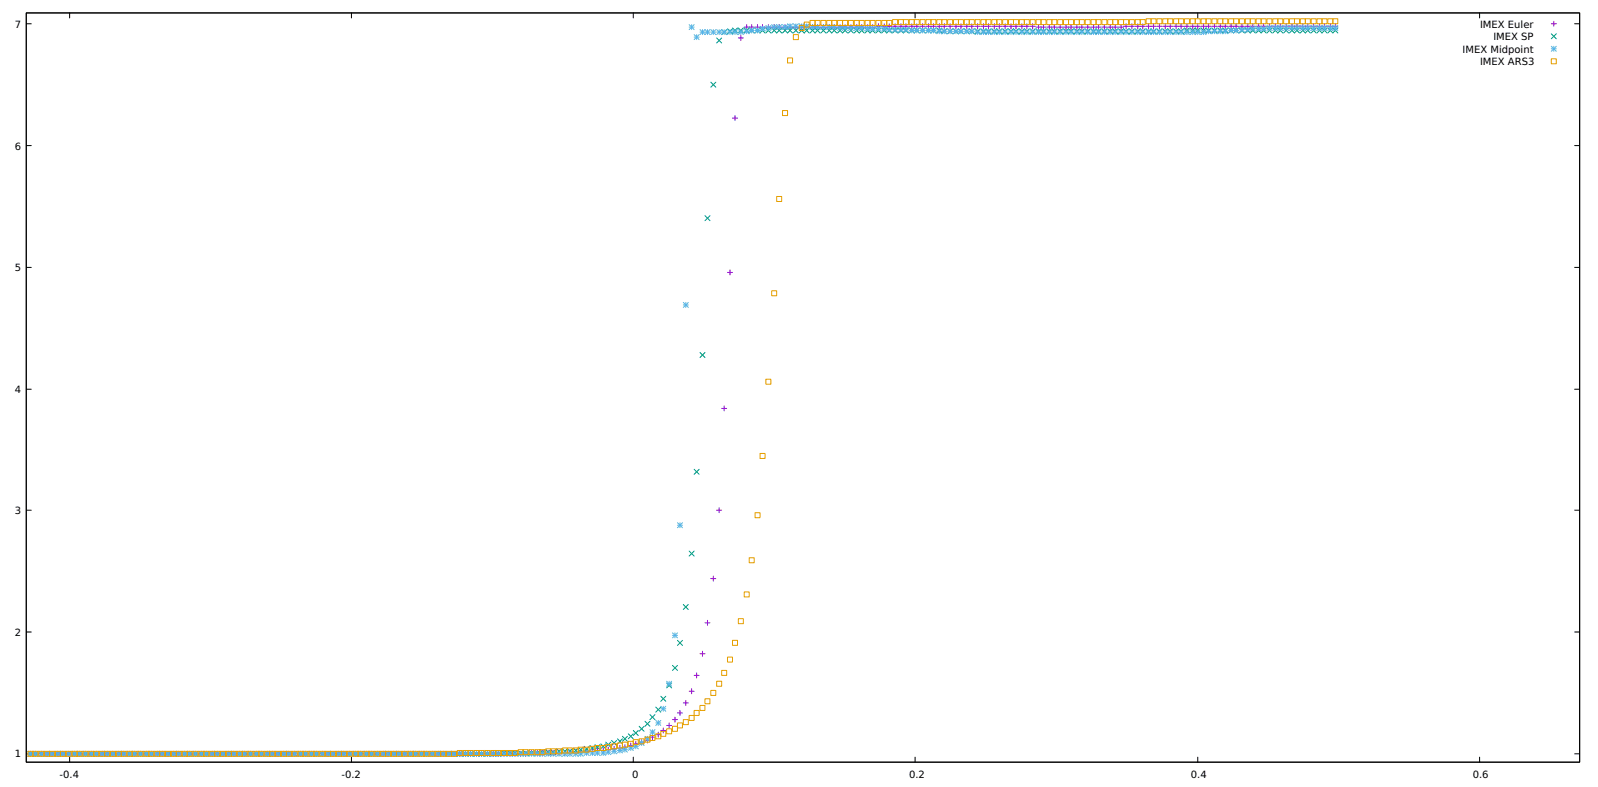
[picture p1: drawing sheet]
<svg xmlns="http://www.w3.org/2000/svg" width="676mm" height="333mm" viewBox="0 0 676 333" stroke-linecap="round" stroke-linejoin="round" font-family="sans-serif">
<defs><g id="words">
<g font-size="4.2">
<text x="6.3" y="11.8">7</text>
<text x="626" y="11.8">IMEX Euler</text>
<text x="631.7" y="17.1">IMEX SP</text>
<text x="618.6" y="22.4">IMEX Midpoint</text>
<text x="626" y="27.7">IMEX ARS3</text>
<text x="6.3" y="63.3">6</text>
<text x="6.3" y="114.4">5</text>
<text x="6.3" y="165.9">4</text>
<text x="6.3" y="217.4">3</text>
<text x="6.3" y="268.9">2</text>
<text x="6.3" y="320.1">1</text>
<text x="25.2" y="328.9">-0.4</text>
<text x="144.4" y="328.9">-0.2</text>
<text x="267.4" y="328.9">0</text>
<text x="384.5" y="328.9">0.2</text>
<text x="503.7" y="328.9">0.4</text>
<text x="623" y="328.9">0.6</text>
</g>
</g></defs>
<g fill="none" stroke="#000" stroke-width=".42">
<path d="M11.1 5.5h657.1v316.7h-657.1zM11.1 10.1h2.1M29.4 5.5v2.1M148.7 5.5v2.1M267.9 5.5v2.1M387.1 5.5v2.1M506.6 5.5v2.1M625.8 5.5v2.1M666 10.1h2.2M11.1 61.5h2.1M666 61.5h2.2M11.1 113h2.1"/>
<path d="M666 113h2.2M11.1 164.5h2.1M666 164.5h2.2M11.1 215.7h2.1M666 215.7h2.2M11.1 267.2h2.1M666 267.2h2.2M11.1 318.7h2.1M666 318.7h2.2M29.4 320.1v2.1M148.7 320.1v2.1M267.9 320.1v2.1"/>
<path d="M387.1 320.1v2.1M506.6 320.1v2.1M625.8 320.1v2.1"/>
</g>
<g fill="none" stroke="#9400d3" stroke-width=".42">
<path d="M312.3 16h2.1M313.4 15v2.1M314.8 11.5h4.2M315.8 10.4v2.1M317.9 10.4v2.1M319.4 11.5h4.2M320.4 10.4v2.1M322.5 10.4v2.1M323.9 11.5h2.2M325 10.4v2.1M326.4 11.5h4.2M327.5 10.4v2.1"/>
<path d="M329.6 10.4v2.1M331 11.5h4.2M332.1 10.4v2.1M334.2 10.4v2.1M335.6 11.5h2.1M336.6 10.4v2.1M338 11.5h4.3M339.1 10.4v2.1M341.2 10.4v2.1M342.6 11.5h4.3M343.7 10.4v2.1M345.8 10.4v2.1"/>
<path d="M347.2 11.5h2.1M348.3 10.4v2.1M349.7 11.5h4.2M350.7 10.4v2.1M352.9 10.4v2.1M354.3 11.5h4.2M355.3 10.4v2.1M357.4 10.4v2.1M358.9 11.5h2.1M359.9 10.4v2.1M361.3 11.5h4.3M362.4 10.4v2.1"/>
<path d="M364.5 10.4v2.1M365.9 11.5h4.2M367 10.4v2.1M369.1 10.4v2.1M370.5 11.1h2.1M371.6 10.1v2.1M373 11.1h4.2M374 10.1v2.1M376.1 10.1v2.1M377.5 11.1h2.2M378.6 10.1v2.1M380 11.1h4.2"/>
<path d="M381.1 10.1v2.1M383.2 10.1v2.1M384.6 11.1h4.2M385.7 10.1v2.1M387.8 10.1v2.1M389.2 11.1h2.1M390.2 10.1v2.1M391.7 11.1h4.2M392.7 10.1v2.1M394.8 10.1v2.1M396.2 11.1h4.3M397.3 10.1v2.1"/>
<path d="M399.4 10.1v2.1M400.8 11.1h2.1M401.9 10.1v2.1M403.3 11.1h4.2M404.4 10.1v2.1M406.5 10.1v2.1M407.9 11.1h4.2M408.9 10.1v2.1M411.1 10.1v2.1M412.5 11.1h2.1M413.5 10.1v2.1M414.9 11.1h4.3"/>
<path d="M416 10.1v2.1M418.1 10.1v2.1M419.5 11.1h4.3M420.6 10.1v2.1M422.7 10.1v2.1M424.1 11.1h2.1M425.2 10.1v2.1M426.6 11.1h4.2M427.6 10.1v2.1M429.7 10.1v2.1M431.2 11.1h4.2M432.2 10.1v2.1"/>
<path d="M434.3 10.1v2.1M435.7 11.1h2.2M436.8 10.1v2.1M438.2 11.5h4.2M439.3 10.4v2.1M441.4 10.4v2.1M442.8 11.5h4.2M443.9 10.4v2.1M446 10.4v2.1M447.4 11.5h2.1M448.4 10.4v2.1M449.8 11.5h4.3"/>
<path d="M450.9 10.4v2.1M453 10.4v2.1M454.4 11.5h4.3M455.5 10.4v2.1M457.6 10.4v2.1M459 11.5h2.1M460.1 10.4v2.1M461.5 11.5h4.2M462.5 10.4v2.1M464.7 10.4v2.1M466.1 11.5h2.1M467.1 10.4v2.1"/>
<path d="M468.5 11.5h4.3M469.6 10.4v2.1M471.7 10.4v2.1M473.1 11.5h2.1M474.2 10.4v2.1M475.2 11.1h2.2M476.3 10.1v2.1M477.7 11.1h2.1M478.8 10.1v2.1M480.2 11.1h4.2M481.2 10.1v2.1M483.4 10.1v2.1"/>
<path d="M484.8 11.1h4.2M485.8 10.1v2.1M487.9 10.1v2.1M489.3 11.1h2.2M490.4 10.1v2.1M491.8 11.1h4.3M492.9 10.1v2.1M495 10.1v2.1M496.4 11.1h4.2M497.5 10.1v2.1M499.6 10.1v2.1M501 11.1h2.1"/>
<path d="M502 10.1v2.1M503.5 11.1h4.2M504.5 10.1v2.1M506.6 10.1v2.1M508 11.1h4.3M509.1 10.1v2.1M511.2 10.1v2.1M512.6 11.1h2.1M513.7 10.1v2.1M515.1 11.1h4.2M516.2 10.1v2.1M518.3 10.1v2.1"/>
<path d="M519.7 11.1h4.2M520.7 10.1v2.1M522.9 10.1v2.1M524.3 11.1h2.1M525.3 10.1v2.1M526.7 11.1h4.3M527.8 10.1v2.1M529.9 10.1v2.1M531.3 11.1h4.3M532.4 10.1v2.1M534.5 10.1v2.1M535.9 11.1h2.1"/>
<path d="M537 10.1v2.1M538.4 11.1h4.2M539.4 10.1v2.1M541.5 10.1v2.1M543 11.1h2.1M544 10.1v2.1M545.4 11.1h4.3M546.5 10.1v2.1M548.6 10.1v2.1M550 11.1h4.2M551.1 10.1v2.1M553.2 10.1v2.1"/>
<path d="M554.6 11.1h2.1M555.7 10.1v2.1M557.1 11.1h4.2M558.1 10.1v2.1M560.2 10.1v2.1M561.6 11.1h4.3M562.7 10.1v2.1M564.8 10.1v2.1M656.2 10.1h2.1M657.2 9v2.1M309.8 49.9h2.1M310.9 48.8v2.2"/>
<path d="M307.7 115.2h2.1M308.8 114.1v2.1M305.2 172.6h2.2M306.3 171.6v2.1M303.1 215.7h2.1M304.2 214.6v2.1M300.7 244.6h2.1M301.7 243.5v2.1M296.1 276.3h2.1M297.1 275.3v2.1M298.2 263.3h2.1M299.3 262.2v2.1"/>
<path d="M289 297.1h2.1M290.1 296.1v2.1M291.5 292.2h2.1M292.6 291.1v2.2M293.6 285.5h2.1M294.7 284.4v2.2M11.8 318.7h4.2M12.9 317.6v2.1M15 317.6v2.1M16.4 318.7h2.1M17.5 317.6v2.1M18.9 318.7h4.2"/>
<path d="M19.9 317.6v2.1M22 317.6v2.1M23.5 318.7h4.2M24.5 317.6v2.1M26.6 317.6v2.1M28 318.7h2.2M29.1 317.6v2.1M30.5 318.7h4.2M31.6 317.6v2.1M33.7 317.6v2.1M35.1 318.7h2.1M36.2 317.6v2.1"/>
<path d="M37.6 318.7h4.2M38.6 317.6v2.1M40.7 317.6v2.1M42.1 318.7h4.3M43.2 317.6v2.1M45.3 317.6v2.1M46.7 318.7h2.1M47.8 317.6v2.1M49.2 318.7h4.2M50.3 317.6v2.1M52.4 317.6v2.1M53.8 318.7h4.2"/>
<path d="M54.8 317.6v2.1M57 317.6v2.1M58.4 318.7h2.1M59.4 317.6v2.1M60.8 318.7h4.3M61.9 317.6v2.1M64 317.6v2.1M65.4 318.7h4.3M66.5 317.6v2.1M68.6 317.6v2.1M70 318.7h2.1M71.1 317.6v2.1"/>
<path d="M72.5 318.7h4.2M73.5 317.6v2.1M75.7 317.6v2.1M77.1 318.7h4.2M78.1 317.6v2.1M80.2 317.6v2.1M81.6 318.7h2.2M82.7 317.6v2.1M84.1 318.7h4.2M85.2 317.6v2.1M87.3 317.6v2.1M88.7 318.7h4.2"/>
<path d="M89.8 317.6v2.1M91.9 317.6v2.1M93.3 318.7h2.1M94.3 317.6v2.1M95.8 318.7h4.2M96.8 317.6v2.1M98.9 317.6v2.1M100.3 318.7h4.3M101.4 317.6v2.1M103.5 317.6v2.1M104.9 318.7h2.1M106 317.6v2.1"/>
<path d="M107.4 318.7h4.2M108.5 317.6v2.1M110.6 317.6v2.1M112 318.7h4.2M113 317.6v2.1M115.2 317.6v2.1M116.6 318.7h2.1M117.6 317.6v2.1M119 318.7h4.3M120.1 317.6v2.1M122.2 317.6v2.1M123.6 318.7h2.1"/>
<path d="M124.7 317.6v2.1M126.1 318.7h4.2M127.1 317.6v2.1M129.3 317.6v2.1M130.7 318.7h4.2M131.7 317.6v2.1M133.8 317.6v2.1M135.3 318.7h2.1M136.3 317.6v2.1M137.7 318.7h4.3M138.8 317.6v2.1M140.9 317.6v2.1"/>
<path d="M142.3 318.7h4.2M143.4 317.6v2.1M145.5 317.6v2.1M146.9 318.7h2.1M148 317.6v2.1M149.4 318.7h4.2M150.4 317.6v2.1M152.5 317.6v2.1M153.9 318.7h4.3M155 317.6v2.1M157.1 317.6v2.1M158.5 318.7h2.1"/>
<path d="M159.6 317.6v2.1M161 318.7h4.2M162.1 317.6v2.1M164.2 317.6v2.1M165.6 318.7h4.2M166.6 317.6v2.1M168.8 317.6v2.1M170.2 318.7h2.1M171.2 317.6v2.1M172.6 318.7h4.3M173.7 317.6v2.1M175.8 317.6v2.1"/>
<path d="M177.2 318.7h4.3M178.3 317.6v2.1M180.4 317.6v2.1M181.8 318.7h2.1M182.9 317.6v2.1M184.3 318.7h4.2M185.3 317.6v2.1M187.5 317.6v2.1M188.9 318.7h4.2M189.9 317.6v2.1M192 317.6v2.1M193.4 318.7h2.2"/>
<path d="M194.5 317.6v2.1M195.9 318.7h4.2M197 317.6v2.1M199.1 317.6v2.1M200.5 318.7h4.2M201.6 317.6v2.1M203.7 317.6v2.1M205.1 318.7h2.1M206.1 317.6v2.1M207.6 318.7h4.2M208.6 317.6v2.1M210.7 317.6v2.1"/>
<path d="M212.1 318.7h2.2M213.2 317.6v2.1M214.6 318.7h4.2M215.7 317.6v2.1M217.8 317.6v2.1M219.2 318.7h4.2M220.3 317.6v2.1M222.4 317.6v2.1M223.8 318.3h2.1M224.8 317.2v2.2M226.2 318.3h4.3M227.3 317.2v2.2"/>
<path d="M229.4 317.2v2.2M230.8 318.3h4.3M231.9 317.2v2.2M234 317.2v2.2M235.4 318.3h2.1M236.5 317.2v2.2M237.9 318.3h2.1M238.9 317.2v2.2M240 317.9h2.1M241.1 316.9v2.1M242.5 317.9h4.2M243.5 316.9v2.1"/>
<path d="M245.6 316.9v2.1M247.1 317.6h2.1M248.1 316.5v2.2M249.5 317.6h2.1M250.6 316.5v2.2M251.6 317.2h2.2M252.7 316.2v2.1M254.1 317.2h2.1M255.2 316.2v2.1M256.2 316.9h2.1M257.3 315.8v2.1M258.7 316.5h2.1"/>
<path d="M259.8 315.5v2.1M261.2 316.2h2.1M262.2 315.1v2.1M263.3 315.8h2.1M264.3 314.8v2.1M265.7 315.1h2.2M266.8 314.1v2.1M267.9 314.4h2.1M268.9 313.4v2.1M270.3 313.7h2.1M271.4 312.7v2.1M272.8 313h2.1"/>
<path d="M273.9 311.9v2.2M274.9 311.6h2.1M276 310.5v2.2M277.4 310.5h2.1M278.4 309.5v2.1M279.5 308.8h2.1M280.6 307.7v2.1M282 306.7h2.1M283 305.6v2.1M284.4 304.2h2.2M285.5 303.1v2.1M286.6 301.4h2.1"/>
<path d="M287.6 300.3v2.1"/>
</g>
<g fill="none" stroke="#009e73" stroke-width=".42">
<path d="M303.1 16l2.1 2.2M305.2 16l-2.1 2.2M305.2 12.5l2.2 2.1M307.4 12.5l-2.2 2.1M307.7 12.2l2.1 2.1M309.8 12.2l-2.1 2.1M309.8 11.8l2.1 2.1M311.9 11.8l-2.1 2.1M312.3 11.8l2.1 2.1M314.4 11.8l-2.1 2.1M314.8 11.8l2.1 2.1 2.1-2.1M314.8 13.9l2.1-2.1 2.1 2.1"/>
<path d="M319.4 11.8l2.1 2.1 2.1-2.1M319.4 13.9l2.1-2.1 2.1 2.1M323.9 11.8l2.2 2.1M326.1 11.8l-2.2 2.1M326.4 11.8l2.1 2.1 2.1-2.1M326.4 13.9l2.1-2.1 2.1 2.1M331 11.8l2.1 2.1 2.1-2.1M331 13.9l2.1-2.1 2.1 2.1M335.6 11.8l2.1 2.1M337.7 11.8l-2.1 2.1M338 11.8l2.2 2.1 2.1-2.1M338 13.9l2.2-2.1 2.1 2.1"/>
<path d="M342.6 11.8l2.1 2.1 2.2-2.1M342.6 13.9l2.1-2.1 2.2 2.1M347.2 11.8l2.1 2.1M349.3 11.8l-2.1 2.1M349.7 11.8l2.1 2.1 2.1-2.1M349.7 13.9l2.1-2.1 2.1 2.1M354.3 11.8l2.1 2.1 2.1-2.1M354.3 13.9l2.1-2.1 2.1 2.1M358.9 11.8l2.1 2.1M361 11.8l-2.1 2.1M361.3 11.8l2.1 2.1 2.2-2.1M361.3 13.9l2.1-2.1 2.2 2.1"/>
<path d="M365.9 11.8l2.1 2.1 2.1-2.1M365.9 13.9l2.1-2.1 2.1 2.1M370.5 11.8l2.1 2.1M372.6 11.8l-2.1 2.1M373 11.8l2.1 2.1 2.1-2.1M373 13.9l2.1-2.1 2.1 2.1M377.5 11.8l2.2 2.1M379.7 11.8l-2.2 2.1M380 11.8l2.1 2.1 2.1-2.1M380 13.9l2.1-2.1 2.1 2.1M384.6 11.8l2.1 2.1 2.1-2.1M384.6 13.9l2.1-2.1 2.1 2.1"/>
<path d="M389.2 11.8l2.1 2.1M391.3 11.8l-2.1 2.1M391.7 11.8l2.1 2.1 2.1-2.1M391.7 13.9l2.1-2.1 2.1 2.1M396.2 11.8l2.2 2.1M398.4 11.8l-2.2 2.1M398.4 12.2l2.1 2.1M400.5 12.2l-2.1 2.1M400.8 12.2l2.1 2.1M402.9 12.2l-2.1 2.1M403.3 12.2l2.1 2.1 2.1-2.1M403.3 14.3l2.1-2.1 2.1 2.1"/>
<path d="M407.9 14.3l2.1-2.1 2.1 2.1M407.9 12.2l2.1 2.1 2.1-2.1M412.5 12.2l2.1 2.1M414.6 12.2l-2.1 2.1M414.9 12.2l2.1 2.1 2.2-2.1M414.9 14.3l2.1-2.1 2.2 2.1M419.5 14.3l2.1-2.1 2.2 2.1M419.5 12.2l2.1 2.1 2.2-2.1M424.1 12.2l2.1 2.1M426.2 12.2l-2.1 2.1M426.6 14.3l2.1-2.1 2.1 2.1M426.6 12.2l2.1 2.1 2.1-2.1"/>
<path d="M431.2 12.2l2.1 2.1 2.1-2.1M431.2 14.3l2.1-2.1 2.1 2.1M435.7 12.2l2.2 2.1M437.9 12.2l-2.2 2.1M438.2 14.3l2.1-2.1 2.1 2.1M438.2 12.2l2.1 2.1 2.1-2.1M442.8 12.2l2.1 2.1 2.1-2.1M442.8 14.3l2.1-2.1 2.1 2.1M447.4 12.2l2.1 2.1M449.5 12.2l-2.1 2.1M449.8 12.2l2.2 2.1 2.1-2.1M449.8 14.3l2.2-2.1 2.1 2.1"/>
<path d="M454.4 12.2l2.1 2.1 2.2-2.1M454.4 14.3l2.1-2.1 2.2 2.1M459 12.2l2.1 2.1M461.1 12.2l-2.1 2.1M461.5 12.2l2.1 2.1 2.1-2.1M461.5 14.3l2.1-2.1 2.1 2.1M466.1 12.2l2.1 2.1M468.2 12.2l-2.1 2.1M468.5 12.2l2.2 2.1 2.1-2.1M468.5 14.3l2.2-2.1 2.1 2.1M473.1 12.2l2.1 2.1 2.2-2.1M473.1 14.3l2.1-2.1 2.2 2.1"/>
<path d="M477.7 12.2l2.1 2.1M479.8 12.2l-2.1 2.1M480.2 12.2l2.1 2.1 2.1-2.1M480.2 14.3l2.1-2.1 2.1 2.1M484.8 12.2l2.1 2.1 2.1-2.1M484.8 14.3l2.1-2.1 2.1 2.1M489.3 12.2l2.2 2.1M491.5 12.2l-2.2 2.1M491.8 12.2l2.1 2.1 2.2-2.1M491.8 14.3l2.1-2.1 2.2 2.1M496.4 12.2l2.1 2.1 2.1-2.1M496.4 14.3l2.1-2.1 2.1 2.1"/>
<path d="M501 11.8l2.1 2.1M503.1 11.8l-2.1 2.1M503.5 11.8l2.1 2.1 2.1-2.1M503.5 13.9l2.1-2.1 2.1 2.1M508 11.8l2.2 2.1 2.1-2.1M508 13.9l2.2-2.1 2.1 2.1M512.6 11.8l2.1 2.1M514.7 11.8l-2.1 2.1M515.1 11.8l2.1 2.1 2.1-2.1M515.1 13.9l2.1-2.1 2.1 2.1M519.7 11.8l2.1 2.1 2.1-2.1M519.7 13.9l2.1-2.1 2.1 2.1"/>
<path d="M524.3 11.8l2.1 2.1M526.4 11.8l-2.1 2.1M526.7 11.8l2.2 2.1 2.1-2.1M526.7 13.9l2.2-2.1 2.1 2.1M531.3 11.8l2.1 2.1 2.2-2.1M531.3 13.9l2.1-2.1 2.2 2.1M535.9 11.8l2.1 2.1M538 11.8l-2.1 2.1M538.4 11.8l2.1 2.1 2.1-2.1M538.4 13.9l2.1-2.1 2.1 2.1M543 11.8l2.1 2.1M545.1 11.8l-2.1 2.1"/>
<path d="M545.4 11.8l2.1 2.1 2.2-2.1M545.4 13.9l2.1-2.1 2.2 2.1M550 11.8l2.1 2.1 2.1-2.1M550 13.9l2.1-2.1 2.1 2.1M554.6 11.8l2.1 2.1M556.7 11.8l-2.1 2.1M557.1 11.8l2.1 2.1 2.1-2.1M557.1 13.9l2.1-2.1 2.1 2.1M561.6 11.8l2.2 2.1 2.1-2.1M561.6 13.9l2.2-2.1 2.1 2.1M656.2 14.3l2.1 2.1M658.3 14.3l-2.1 2.1"/>
<path d="M300.7 34.7l2.1 2.2M302.8 34.7l-2.1 2.2M298.2 91.2l2.1 2.1M300.3 91.2l-2.1 2.1M296.1 149l2.1 2.1M298.2 149l-2.1 2.1M293.6 198.4l2.1 2.1M295.7 198.4l-2.1 2.1M291.5 232.9l2.1 2.2M293.6 232.9l-2.1 2.2M289 255.5l2.1 2.1M291.1 255.5l-2.1 2.1"/>
<path d="M286.6 270.7l2.1 2.1M288.7 270.7l-2.1 2.1M277.4 298.9l2.1 2.1M279.5 298.9l-2.1 2.1M279.5 294.3l2.1 2.1M281.6 294.3l-2.1 2.1M282 288.7l2.1 2.1M284.1 288.7l-2.1 2.1M284.4 281.3l2.2 2.1M286.6 281.3l-2.2 2.1M11.8 317.6l2.1 2.1 2.1-2.1M11.8 319.7l2.1-2.1 2.1 2.1"/>
<path d="M16.4 317.6l2.1 2.1M18.5 317.6l-2.1 2.1M18.9 317.6l2.1 2.1 2.1-2.1M18.9 319.7l2.1-2.1 2.1 2.1M23.5 317.6l2.1 2.1 2.1-2.1M23.5 319.7l2.1-2.1 2.1 2.1M28 317.6l2.2 2.1M30.2 317.6l-2.2 2.1M30.5 317.6l2.1 2.1 2.1-2.1M30.5 319.7l2.1-2.1 2.1 2.1M35.1 317.6l2.1 2.1M37.2 317.6l-2.1 2.1"/>
<path d="M37.6 317.6l2.1 2.1 2.1-2.1M37.6 319.7l2.1-2.1 2.1 2.1M42.1 317.6l2.2 2.1 2.1-2.1M42.1 319.7l2.2-2.1 2.1 2.1M46.7 317.6l2.1 2.1M48.8 317.6l-2.1 2.1M49.2 317.6l2.1 2.1 2.1-2.1M49.2 319.7l2.1-2.1 2.1 2.1M53.8 317.6l2.1 2.1 2.1-2.1M53.8 319.7l2.1-2.1 2.1 2.1M58.4 317.6l2.1 2.1M60.5 317.6l-2.1 2.1"/>
<path d="M60.8 317.6l2.2 2.1 2.1-2.1M60.8 319.7l2.2-2.1 2.1 2.1M65.4 317.6l2.1 2.1 2.2-2.1M65.4 319.7l2.1-2.1 2.2 2.1M70 317.6l2.1 2.1M72.1 317.6l-2.1 2.1M72.5 317.6l2.1 2.1 2.1-2.1M72.5 319.7l2.1-2.1 2.1 2.1M77.1 317.6l2.1 2.1 2.1-2.1M77.1 319.7l2.1-2.1 2.1 2.1M81.6 317.6l2.2 2.1M83.8 317.6l-2.2 2.1"/>
<path d="M84.1 317.6l2.1 2.1 2.1-2.1M84.1 319.7l2.1-2.1 2.1 2.1M88.7 317.6l2.1 2.1 2.1-2.1M88.7 319.7l2.1-2.1 2.1 2.1M93.3 317.6l2.1 2.1M95.4 317.6l-2.1 2.1M95.8 317.6l2.1 2.1 2.1-2.1M95.8 319.7l2.1-2.1 2.1 2.1M100.3 317.6l2.2 2.1 2.1-2.1M100.3 319.7l2.2-2.1 2.1 2.1M104.9 317.6l2.1 2.1M107 317.6l-2.1 2.1"/>
<path d="M107.4 317.6l2.1 2.1 2.1-2.1M107.4 319.7l2.1-2.1 2.1 2.1M112 317.6l2.1 2.1 2.1-2.1M112 319.7l2.1-2.1 2.1 2.1M116.6 317.6l2.1 2.1M118.7 317.6l-2.1 2.1M119 317.6l2.1 2.1 2.2-2.1M119 319.7l2.1-2.1 2.2 2.1M123.6 317.6l2.1 2.1M125.7 317.6l-2.1 2.1M126.1 317.6l2.1 2.1 2.1-2.1M126.1 319.7l2.1-2.1 2.1 2.1"/>
<path d="M130.7 317.6l2.1 2.1 2.1-2.1M130.7 319.7l2.1-2.1 2.1 2.1M135.3 317.6l2.1 2.1M137.4 317.6l-2.1 2.1M137.7 317.6l2.1 2.1 2.2-2.1M137.7 319.7l2.1-2.1 2.2 2.1M142.3 317.6l2.1 2.1 2.1-2.1M142.3 319.7l2.1-2.1 2.1 2.1M146.9 317.6l2.1 2.1M149 317.6l-2.1 2.1M149.4 317.6l2.1 2.1 2.1-2.1M149.4 319.7l2.1-2.1 2.1 2.1"/>
<path d="M153.9 317.6l2.2 2.1 2.1-2.1M153.9 319.7l2.2-2.1 2.1 2.1M158.5 317.6l2.1 2.1M160.6 317.6l-2.1 2.1M161 317.6l2.1 2.1 2.1-2.1M161 319.7l2.1-2.1 2.1 2.1M165.6 317.6l2.1 2.1 2.1-2.1M165.6 319.7l2.1-2.1 2.1 2.1M170.2 317.6l2.1 2.1M172.3 317.6l-2.1 2.1M172.6 317.6l2.2 2.1 2.1-2.1M172.6 319.7l2.2-2.1 2.1 2.1"/>
<path d="M177.2 317.6l2.1 2.1 2.2-2.1M177.2 319.7l2.1-2.1 2.2 2.1M181.8 317.6l2.1 2.1M183.9 317.6l-2.1 2.1M184.3 317.6l2.1 2.1 2.1-2.1M184.3 319.7l2.1-2.1 2.1 2.1M188.9 317.6l2.1 2.1 2.1-2.1M188.9 319.7l2.1-2.1 2.1 2.1M193.4 317.6l2.2 2.1M195.6 317.6l-2.2 2.1M195.9 317.6l2.1 2.1 2.1-2.1M195.9 319.7l2.1-2.1 2.1 2.1"/>
<path d="M200.5 317.6l2.1 2.1 2.1-2.1M200.5 319.7l2.1-2.1 2.1 2.1M205.1 317.6l2.1 2.1M207.2 317.6l-2.1 2.1M207.6 317.6l2.1 2.1 2.1-2.1M207.6 319.7l2.1-2.1 2.1 2.1M212.1 317.2l2.2 2.2M214.3 317.2l-2.2 2.2M214.6 317.2l2.1 2.2 2.1-2.2M214.6 319.4l2.1-2.2 2.1 2.2M219.2 317.2l2.1 2.2 2.1-2.2M219.2 319.4l2.1-2.2 2.1 2.2"/>
<path d="M223.8 317.2l2.1 2.2M225.9 317.2l-2.1 2.2M226.2 317.2l2.2 2.2M228.4 317.2l-2.2 2.2M228.4 316.9l2.1 2.1M230.5 316.9l-2.1 2.1M230.8 316.9l2.1 2.1 2.2-2.1M230.8 319l2.1-2.1 2.2 2.1M235.4 316.5l2.1 2.2M237.5 316.5l-2.1 2.2M237.9 316.5l2.1 2.2 2.1-2.2M237.9 318.7l2.1-2.2 2.1 2.2"/>
<path d="M242.5 316.2l2.1 2.1M244.6 316.2l-2.1 2.1M244.6 315.8l2.1 2.1M246.7 315.8l-2.1 2.1M247.1 315.5l2.1 2.1M249.2 315.5l-2.1 2.1M249.5 315.1l2.1 2.1M251.6 315.1l-2.1 2.1M251.6 314.8l2.2 2.1M253.8 314.8l-2.2 2.1M254.1 314.4l2.1 2.1M256.2 314.4l-2.1 2.1"/>
<path d="M256.2 313.7l2.1 2.1M258.3 313.7l-2.1 2.1M258.7 313l2.1 2.1M260.8 313l-2.1 2.1M261.2 312.3l2.1 2.1M263.3 312.3l-2.1 2.1M263.3 311.2l2.1 2.2M265.4 311.2l-2.1 2.2M265.7 310.2l2.2 2.1M267.9 310.2l-2.2 2.1M267.9 308.8l2.1 2.1M270 308.8l-2.1 2.1"/>
<path d="M270.3 307l2.1 2.1M272.4 307l-2.1 2.1M272.8 304.9l2.1 2.1M274.9 304.9l-2.1 2.1M274.9 302.1l2.1 2.1M277 302.1l-2.1 2.1"/>
</g>
<g fill="none" stroke="#56b4e9" stroke-width=".42">
<path d="M291.5 11.5h2.1M291.5 10.4l2.1 2.1M292.6 10.4v2.1M293.6 10.4l-2.1 2.1M293.6 15.7h2.1M293.6 14.6l2.1 2.2M294.7 14.6v2.2M295.7 14.6l-2.1 2.2M296.1 13.6h4.2M296.1 12.5l2.1 2.1 2.1-2.1M296.1 14.6l2.1-2.1 2.1 2.1M297.1 12.5v2.1"/>
<path d="M299.3 12.5v2.1M300.7 13.6h2.1M300.7 12.5l2.1 2.1M301.7 12.5v2.1M302.8 12.5l-2.1 2.1M303.1 13.6h4.3M303.1 12.5l2.1 2.1 2.2-2.1M303.1 14.6l2.1-2.1 2.2 2.1M304.2 12.5v2.1M306.3 12.5v2.1M307.7 13.6h4.2M307.7 12.5l2.1 2.1 2.1-2.1"/>
<path d="M307.7 14.6l2.1-2.1 2.1 2.1M308.8 12.5v2.1M310.9 12.5v2.1M312.3 13.6h2.1M312.3 12.5l2.1 2.1M313.4 12.5v2.1M314.4 12.5l-2.1 2.1M314.8 13.2h2.1M314.8 12.2l2.1 2.1M315.8 12.2v2.1M316.9 12.2l-2.1 2.1M316.9 12.9h2.1"/>
<path d="M316.9 11.8l2.1 2.1M317.9 11.8v2.1M319 11.8l-2.1 2.1M319.4 12.9h2.1M319.4 11.8l2.1 2.1M320.4 11.8v2.1M321.5 11.8l-2.1 2.1M321.5 12.2h2.1M321.5 11.1l2.1 2.1M322.5 11.1v2.1M323.6 11.1l-2.1 2.1M323.9 11.8h2.2"/>
<path d="M323.9 10.8l2.2 2.1M325 10.8v2.1M326.1 10.8l-2.2 2.1M326.4 11.5h4.2M326.4 10.4l2.1 2.1 2.1-2.1M326.4 12.5l2.1-2.1 2.1 2.1M327.5 10.4v2.1M329.6 10.4v2.1M331 11.5h2.1M331 10.4l2.1 2.1M332.1 10.4v2.1M333.1 10.4l-2.1 2.1"/>
<path d="M333.1 11.1h2.1M333.1 10.1l2.1 2.1M334.2 10.1v2.1M335.2 10.1l-2.1 2.1M335.6 11.1h2.1M335.6 10.1l2.1 2.1M336.6 10.1v2.1M337.7 10.1l-2.1 2.1M338 10.1l2.2 2.1 2.1-2.1M338 11.1h4.3M338 12.2l2.2-2.1 2.1 2.1M339.1 10.1v2.1"/>
<path d="M341.2 10.1v2.1M342.6 10.4l2.1 2.1 2.2-2.1M342.6 11.5h4.3M342.6 12.5l2.1-2.1 2.2 2.1M343.7 10.4v2.1M345.8 10.4v2.1M347.2 11.5h2.1M347.2 10.4l2.1 2.1M348.3 10.4v2.1M349.3 10.4l-2.1 2.1M349.7 11.5h4.2M349.7 10.4l2.1 2.1 2.1-2.1"/>
<path d="M349.7 12.5l2.1-2.1 2.1 2.1M350.7 10.4v2.1M352.9 10.4v2.1M354.3 11.8h4.2M354.3 10.8l2.1 2.1 2.1-2.1M354.3 12.9l2.1-2.1 2.1 2.1M355.3 10.8v2.1M357.4 10.8v2.1M358.9 11.8h2.1M358.9 10.8l2.1 2.1M359.9 10.8v2.1M361 10.8l-2.1 2.1"/>
<path d="M361.3 11.8h4.3M361.3 10.8l2.1 2.1 2.2-2.1M361.3 12.9l2.1-2.1 2.2 2.1M362.4 10.8v2.1M364.5 10.8v2.1M365.9 12.2h4.2M365.9 11.1l2.1 2.1 2.1-2.1M365.9 13.2l2.1-2.1 2.1 2.1M367 11.1v2.1M369.1 11.1v2.1M370.5 12.2h2.1M370.5 11.1l2.1 2.1"/>
<path d="M371.6 11.1v2.1M372.6 11.1l-2.1 2.1M373 12.2h2.1M373 11.1l2.1 2.1M374 11.1v2.1M375.1 11.1l-2.1 2.1M375.1 12.5h2.1M375.1 11.5l2.1 2.1M376.1 11.5v2.1M377.2 11.5l-2.1 2.1M377.5 12.5h2.2M377.5 11.5l2.2 2.1"/>
<path d="M378.6 11.5v2.1M379.7 11.5l-2.2 2.1M380 12.5h4.2M380 11.5l2.1 2.1 2.1-2.1M380 13.6l2.1-2.1 2.1 2.1M381.1 11.5v2.1M383.2 11.5v2.1M384.6 12.9h4.2M384.6 11.8l2.1 2.1 2.1-2.1M384.6 13.9l2.1-2.1 2.1 2.1M385.7 11.8v2.1M387.8 11.8v2.1"/>
<path d="M389.2 12.9h2.1M389.2 11.8l2.1 2.1M390.2 11.8v2.1M391.3 11.8l-2.1 2.1M391.7 12.9h4.2M391.7 11.8l2.1 2.1 2.1-2.1M391.7 13.9l2.1-2.1 2.1 2.1M392.7 11.8v2.1M394.8 11.8v2.1M396.2 13.2h4.3M396.2 12.2l2.2 2.1 2.1-2.1M396.2 14.3l2.2-2.1 2.1 2.1"/>
<path d="M397.3 12.2v2.1M399.4 12.2v2.1M400.8 13.2h2.1M400.8 12.2l2.1 2.1M401.9 12.2v2.1M402.9 12.2l-2.1 2.1M403.3 13.2h4.2M403.3 12.2l2.1 2.1 2.1-2.1M403.3 14.3l2.1-2.1 2.1 2.1M404.4 12.2v2.1M406.5 12.2v2.1M407.9 14.3l2.1-2.1 2.1 2.1"/>
<path d="M407.9 13.2h4.2M407.9 12.2l2.1 2.1 2.1-2.1M408.9 12.2v2.1M411.1 12.2v2.1M412.5 13.6h2.1M412.5 12.5l2.1 2.1M413.5 12.5v2.1M414.6 12.5l-2.1 2.1M414.9 13.6h4.3M414.9 12.5l2.1 2.1 2.2-2.1M414.9 14.6l2.1-2.1 2.2 2.1M416 12.5v2.1"/>
<path d="M418.1 12.5v2.1M419.5 13.6h4.3M419.5 12.5l2.1 2.1 2.2-2.1M419.5 14.6l2.1-2.1 2.2 2.1M420.6 12.5v2.1M422.7 12.5v2.1M424.1 13.6h2.1M424.1 12.5l2.1 2.1M425.2 12.5v2.1M426.2 12.5l-2.1 2.1M426.6 13.6h4.2M426.6 12.5l2.1 2.1 2.1-2.1"/>
<path d="M426.6 14.6l2.1-2.1 2.1 2.1M427.6 12.5v2.1M429.7 12.5v2.1M431.2 13.6h4.2M431.2 12.5l2.1 2.1 2.1-2.1M431.2 14.6l2.1-2.1 2.1 2.1M432.2 12.5v2.1M434.3 12.5v2.1M435.7 13.6h2.2M435.7 12.5l2.2 2.1M436.8 12.5v2.1M437.9 12.5l-2.2 2.1"/>
<path d="M438.2 13.6h4.2M438.2 12.5l2.1 2.1 2.1-2.1M438.2 14.6l2.1-2.1 2.1 2.1M439.3 12.5v2.1M441.4 12.5v2.1M442.8 14.6l2.1-2.1 2.1 2.1M442.8 13.6h4.2M442.8 12.5l2.1 2.1 2.1-2.1M443.9 12.5v2.1M446 12.5v2.1M447.4 13.6h2.1M447.4 12.5l2.1 2.1"/>
<path d="M448.4 12.5v2.1M449.5 12.5l-2.1 2.1M449.8 13.6h4.3M449.8 12.5l2.2 2.1 2.1-2.1M449.8 14.6l2.2-2.1 2.1 2.1M450.9 12.5v2.1M453 12.5v2.1M454.4 12.5l2.1 2.1 2.2-2.1M454.4 13.6h4.3M454.4 14.6l2.1-2.1 2.2 2.1M455.5 12.5v2.1M457.6 12.5v2.1"/>
<path d="M459 13.6h2.1M459 12.5l2.1 2.1M460.1 12.5v2.1M461.1 12.5l-2.1 2.1M461.5 13.6h4.2M461.5 12.5l2.1 2.1 2.1-2.1M461.5 14.6l2.1-2.1 2.1 2.1M462.5 12.5v2.1M464.7 12.5v2.1M466.1 13.6h2.1M466.1 12.5l2.1 2.1M467.1 12.5v2.1"/>
<path d="M468.2 12.5l-2.1 2.1M468.5 13.6h4.3M468.5 12.5l2.2 2.1 2.1-2.1M468.5 14.6l2.2-2.1 2.1 2.1M469.6 12.5v2.1M471.7 12.5v2.1M473.1 12.5l2.1 2.1 2.2-2.1M473.1 13.6h4.3M473.1 14.6l2.1-2.1 2.2 2.1M474.2 12.5v2.1M476.3 12.5v2.1M477.7 13.6h2.1"/>
<path d="M477.7 12.5l2.1 2.1M478.8 12.5v2.1M479.8 12.5l-2.1 2.1M480.2 13.6h4.2M480.2 12.5l2.1 2.1 2.1-2.1M480.2 14.6l2.1-2.1 2.1 2.1M481.2 12.5v2.1M483.4 12.5v2.1M484.8 13.6h4.2M484.8 12.5l2.1 2.1 2.1-2.1M484.8 14.6l2.1-2.1 2.1 2.1M485.8 12.5v2.1"/>
<path d="M487.9 12.5v2.1M489.3 13.6h2.2M489.3 12.5l2.2 2.1M490.4 12.5v2.1M491.5 12.5l-2.2 2.1M491.8 12.5l2.1 2.1 2.2-2.1M491.8 13.6h4.3M491.8 14.6l2.1-2.1 2.2 2.1M492.9 12.5v2.1M495 12.5v2.1M496.4 13.6h4.2M496.4 12.5l2.1 2.1 2.1-2.1"/>
<path d="M496.4 14.6l2.1-2.1 2.1 2.1M497.5 12.5v2.1M499.6 12.5v2.1M501 13.6h2.1M501 12.5l2.1 2.1M502 12.5v2.1M503.1 12.5l-2.1 2.1M503.5 13.6h4.2M503.5 12.5l2.1 2.1 2.1-2.1M503.5 14.6l2.1-2.1 2.1 2.1M504.5 12.5v2.1M506.6 12.5v2.1"/>
<path d="M508 13.6h2.2M508 12.5l2.2 2.1M509.1 12.5v2.1M510.2 13.2h2.1M510.2 12.5l-2.2 2.1M510.2 12.2l2.1 2.1M511.2 12.2v2.1M512.3 12.2l-2.1 2.1M512.6 13.2h2.1M512.6 12.2l2.1 2.1M513.7 12.2v2.1M514.7 12.2l-2.1 2.1"/>
<path d="M515.1 13.2h4.2M515.1 12.2l2.1 2.1 2.1-2.1M515.1 14.3l2.1-2.1 2.1 2.1M516.2 12.2v2.1M518.3 12.2v2.1M519.7 12.9h4.2M519.7 11.8l2.1 2.1 2.1-2.1M519.7 13.9l2.1-2.1 2.1 2.1M520.7 11.8v2.1M522.9 11.8v2.1M524.3 12.5h2.1M524.3 11.5l2.1 2.1"/>
<path d="M525.3 11.5v2.1M526.4 11.5l-2.1 2.1M526.7 12.5h2.2M526.7 11.5l2.2 2.1M527.8 11.5v2.1M528.9 12.2h2.1M528.9 11.5l-2.2 2.1M528.9 11.1l2.1 2.1M529.9 11.1v2.1M531 11.1l-2.1 2.1M531.3 12.2h4.3M531.3 11.1l2.1 2.1 2.2-2.1"/>
<path d="M531.3 13.2l2.1-2.1 2.2 2.1M532.4 11.1v2.1M534.5 11.1v2.1M535.9 11.8h2.1M535.9 10.8l2.1 2.1M537 10.8v2.1M538 10.8l-2.1 2.1M538.4 11.8h4.2M538.4 10.8l2.1 2.1 2.1-2.1M538.4 12.9l2.1-2.1 2.1 2.1M539.4 10.8v2.1M541.5 10.8v2.1"/>
<path d="M543 11.8h2.1M543 10.8l2.1 2.1M544 10.8v2.1M545.1 10.8l-2.1 2.1M545.4 11.8h4.3M545.4 10.8l2.1 2.1 2.2-2.1M545.4 12.9l2.1-2.1 2.2 2.1M546.5 10.8v2.1M548.6 10.8v2.1M550 11.8h4.2M550 10.8l2.1 2.1 2.1-2.1M550 12.9l2.1-2.1 2.1 2.1"/>
<path d="M551.1 10.8v2.1M553.2 10.8v2.1M554.6 11.8h2.1M554.6 10.8l2.1 2.1M555.7 10.8v2.1M556.7 10.8l-2.1 2.1M557.1 11.8h4.2M557.1 10.8l2.1 2.1 2.1-2.1M557.1 12.9l2.1-2.1 2.1 2.1M558.1 10.8v2.1M560.2 10.8v2.1M561.6 11.8h4.3"/>
<path d="M561.6 10.8l2.2 2.1 2.1-2.1M561.6 12.9l2.2-2.1 2.1 2.1M562.7 10.8v2.1M564.8 10.8v2.1M656.2 19.6l2.1 2.1M657.2 19.6v2.1M658.3 19.6l-2.1 2.1M656.2 20.6h2.1M289 128.9h2.1M289 127.8l2.1 2.2M290.1 127.8v2.2M291.1 127.8l-2.1 2.2"/>
<path d="M286.6 222h2.1M286.6 221l2.1 2.1M287.6 221v2.1M288.7 221l-2.1 2.1M284.4 268.6h2.2M284.4 267.5l2.2 2.1M285.5 267.5v2.1M286.6 267.5l-2.2 2.1M279.5 299.6h2.1M279.5 298.5l2.1 2.2M280.6 298.5v2.2M281.6 298.5l-2.1 2.2"/>
<path d="M282 289h2.1M282 288l2.1 2.1M283 288v2.1M284.1 288l-2.1 2.1M11.8 318.7h4.2M11.8 317.6l2.1 2.1 2.1-2.1M11.8 319.7l2.1-2.1 2.1 2.1M12.9 317.6v2.1M15 317.6v2.1M16.4 318.7h2.1M16.4 317.6l2.1 2.1M17.5 317.6v2.1"/>
<path d="M18.5 317.6l-2.1 2.1M18.9 318.7h4.2M18.9 317.6l2.1 2.1 2.1-2.1M18.9 319.7l2.1-2.1 2.1 2.1M19.9 317.6v2.1M22 317.6v2.1M23.5 318.7h4.2M23.5 317.6l2.1 2.1 2.1-2.1M23.5 319.7l2.1-2.1 2.1 2.1M24.5 317.6v2.1M26.6 317.6v2.1M28 318.7h2.2"/>
<path d="M28 317.6l2.2 2.1M29.1 317.6v2.1M30.2 317.6l-2.2 2.1M30.5 318.7h4.2M30.5 317.6l2.1 2.1 2.1-2.1M30.5 319.7l2.1-2.1 2.1 2.1M31.6 317.6v2.1M33.7 317.6v2.1M35.1 318.7h2.1M35.1 317.6l2.1 2.1M36.2 317.6v2.1M37.2 317.6l-2.1 2.1"/>
<path d="M37.6 318.7h4.2M37.6 317.6l2.1 2.1 2.1-2.1M37.6 319.7l2.1-2.1 2.1 2.1M38.6 317.6v2.1M40.7 317.6v2.1M42.1 318.7h4.3M42.1 317.6l2.2 2.1 2.1-2.1M42.1 319.7l2.2-2.1 2.1 2.1M43.2 317.6v2.1M45.3 317.6v2.1M46.7 318.7h2.1M46.7 317.6l2.1 2.1"/>
<path d="M47.8 317.6v2.1M48.8 317.6l-2.1 2.1M49.2 318.7h4.2M49.2 317.6l2.1 2.1 2.1-2.1M49.2 319.7l2.1-2.1 2.1 2.1M50.3 317.6v2.1M52.4 317.6v2.1M53.8 318.7h4.2M53.8 317.6l2.1 2.1 2.1-2.1M53.8 319.7l2.1-2.1 2.1 2.1M54.8 317.6v2.1M57 317.6v2.1"/>
<path d="M58.4 318.7h2.1M58.4 317.6l2.1 2.1M59.4 317.6v2.1M60.5 317.6l-2.1 2.1M60.8 318.7h4.3M60.8 317.6l2.2 2.1 2.1-2.1M60.8 319.7l2.2-2.1 2.1 2.1M61.9 317.6v2.1M64 317.6v2.1M65.4 318.7h4.3M65.4 317.6l2.1 2.1 2.2-2.1M65.4 319.7l2.1-2.1 2.2 2.1"/>
<path d="M66.5 317.6v2.1M68.6 317.6v2.1M70 318.7h2.1M70 317.6l2.1 2.1M71.1 317.6v2.1M72.1 317.6l-2.1 2.1M72.5 318.7h4.2M72.5 317.6l2.1 2.1 2.1-2.1M72.5 319.7l2.1-2.1 2.1 2.1M73.5 317.6v2.1M75.7 317.6v2.1M77.1 318.7h4.2"/>
<path d="M77.1 317.6l2.1 2.1 2.1-2.1M77.1 319.7l2.1-2.1 2.1 2.1M78.1 317.6v2.1M80.2 317.6v2.1M81.6 318.7h2.2M81.6 317.6l2.2 2.1M82.7 317.6v2.1M83.8 317.6l-2.2 2.1M84.1 318.7h4.2M84.1 317.6l2.1 2.1 2.1-2.1M84.1 319.7l2.1-2.1 2.1 2.1M85.2 317.6v2.1"/>
<path d="M87.3 317.6v2.1M88.7 318.7h4.2M88.7 317.6l2.1 2.1 2.1-2.1M88.7 319.7l2.1-2.1 2.1 2.1M89.8 317.6v2.1M91.9 317.6v2.1M93.3 318.7h2.1M93.3 317.6l2.1 2.1M94.3 317.6v2.1M95.4 317.6l-2.1 2.1M95.8 318.7h4.2M95.8 317.6l2.1 2.1 2.1-2.1"/>
<path d="M95.8 319.7l2.1-2.1 2.1 2.1M96.8 317.6v2.1M98.9 317.6v2.1M100.3 318.7h4.3M100.3 317.6l2.2 2.1 2.1-2.1M100.3 319.7l2.2-2.1 2.1 2.1M101.4 317.6v2.1M103.5 317.6v2.1M104.9 318.7h2.1M104.9 317.6l2.1 2.1M106 317.6v2.1M107 317.6l-2.1 2.1"/>
<path d="M107.4 318.7h4.2M107.4 317.6l2.1 2.1 2.1-2.1M107.4 319.7l2.1-2.1 2.1 2.1M108.5 317.6v2.1M110.6 317.6v2.1M112 318.7h4.2M112 317.6l2.1 2.1 2.1-2.1M112 319.7l2.1-2.1 2.1 2.1M113 317.6v2.1M115.2 317.6v2.1M116.6 318.7h2.1M116.6 317.6l2.1 2.1"/>
<path d="M117.6 317.6v2.1M118.7 317.6l-2.1 2.1M119 318.7h4.3M119 317.6l2.1 2.1 2.2-2.1M119 319.7l2.1-2.1 2.2 2.1M120.1 317.6v2.1M122.2 317.6v2.1M123.6 318.7h2.1M123.6 317.6l2.1 2.1M124.7 317.6v2.1M125.7 317.6l-2.1 2.1M126.1 318.7h4.2"/>
<path d="M126.1 317.6l2.1 2.1 2.1-2.1M126.1 319.7l2.1-2.1 2.1 2.1M127.1 317.6v2.1M129.3 317.6v2.1M130.7 318.7h4.2M130.7 317.6l2.1 2.1 2.1-2.1M130.7 319.7l2.1-2.1 2.1 2.1M131.7 317.6v2.1M133.8 317.6v2.1M135.3 318.7h2.1M135.3 317.6l2.1 2.1M136.3 317.6v2.1"/>
<path d="M137.4 317.6l-2.1 2.1M137.7 318.7h4.3M137.7 317.6l2.1 2.1 2.2-2.1M137.7 319.7l2.1-2.1 2.2 2.1M138.8 317.6v2.1M140.9 317.6v2.1M142.3 318.7h4.2M142.3 317.6l2.1 2.1 2.1-2.1M142.3 319.7l2.1-2.1 2.1 2.1M143.4 317.6v2.1M145.5 317.6v2.1M146.9 318.7h2.1"/>
<path d="M146.9 317.6l2.1 2.1M148 317.6v2.1M149 317.6l-2.1 2.1M149.4 318.7h4.2M149.4 317.6l2.1 2.1 2.1-2.1M149.4 319.7l2.1-2.1 2.1 2.1M150.4 317.6v2.1M152.5 317.6v2.1M153.9 318.7h4.3M153.9 317.6l2.2 2.1 2.1-2.1M153.9 319.7l2.2-2.1 2.1 2.1M155 317.6v2.1"/>
<path d="M157.1 317.6v2.1M158.5 318.7h2.1M158.5 317.6l2.1 2.1M159.6 317.6v2.1M160.6 317.6l-2.1 2.1M161 318.7h4.2M161 317.6l2.1 2.1 2.1-2.1M161 319.7l2.1-2.1 2.1 2.1M162.1 317.6v2.1M164.2 317.6v2.1M165.6 318.7h4.2M165.6 317.6l2.1 2.1 2.1-2.1"/>
<path d="M165.6 319.7l2.1-2.1 2.1 2.1M166.6 317.6v2.1M168.8 317.6v2.1M170.2 318.7h2.1M170.2 317.6l2.1 2.1M171.2 317.6v2.1M172.3 317.6l-2.1 2.1M172.6 318.7h4.3M172.6 317.6l2.2 2.1 2.1-2.1M172.6 319.7l2.2-2.1 2.1 2.1M173.7 317.6v2.1M175.8 317.6v2.1"/>
<path d="M177.2 318.7h4.3M177.2 317.6l2.1 2.1 2.2-2.1M177.2 319.7l2.1-2.1 2.2 2.1M178.3 317.6v2.1M180.4 317.6v2.1M181.8 318.7h2.1M181.8 317.6l2.1 2.1M182.9 317.6v2.1M183.9 317.6l-2.1 2.1M184.3 318.7h4.2M184.3 317.6l2.1 2.1 2.1-2.1M184.3 319.7l2.1-2.1 2.1 2.1"/>
<path d="M185.3 317.6v2.1M187.5 317.6v2.1M188.9 318.7h4.2M188.9 317.6l2.1 2.1 2.1-2.1M188.9 319.7l2.1-2.1 2.1 2.1M189.9 317.6v2.1M192 317.6v2.1M193.4 318.7h2.2M193.4 317.6l2.2 2.1M194.5 317.6v2.1M195.6 317.6l-2.2 2.1M195.9 318.7h4.2"/>
<path d="M195.9 317.6l2.1 2.1 2.1-2.1M195.9 319.7l2.1-2.1 2.1 2.1M197 317.6v2.1M199.1 317.6v2.1M200.5 318.7h4.2M200.5 317.6l2.1 2.1 2.1-2.1M200.5 319.7l2.1-2.1 2.1 2.1M201.6 317.6v2.1M203.7 317.6v2.1M205.1 318.7h2.1M205.1 317.6l2.1 2.1M206.1 317.6v2.1"/>
<path d="M207.2 317.6l-2.1 2.1M207.6 318.7h4.2M207.6 317.6l2.1 2.1 2.1-2.1M207.6 319.7l2.1-2.1 2.1 2.1M208.6 317.6v2.1M210.7 317.6v2.1M212.1 318.7h2.2M212.1 317.6l2.2 2.1M213.2 317.6v2.1M214.3 317.6l-2.2 2.1M214.6 318.7h4.2M214.6 317.6l2.1 2.1 2.1-2.1"/>
<path d="M214.6 319.7l2.1-2.1 2.1 2.1M215.7 317.6v2.1M217.8 317.6v2.1M219.2 318.7h4.2M219.2 317.6l2.1 2.1 2.1-2.1M219.2 319.7l2.1-2.1 2.1 2.1M220.3 317.6v2.1M222.4 317.6v2.1M223.8 318.7h2.1M223.8 317.6l2.1 2.1M224.8 317.6v2.1M225.9 317.6l-2.1 2.1"/>
<path d="M226.2 318.7h4.3M226.2 317.6l2.2 2.1 2.1-2.1M226.2 319.7l2.2-2.1 2.1 2.1M227.3 317.6v2.1M229.4 317.6v2.1M230.8 318.7h4.3M230.8 317.6l2.1 2.1 2.2-2.1M230.8 319.7l2.1-2.1 2.2 2.1M231.9 317.6v2.1M234 317.6v2.1M235.4 318.7h2.1M235.4 317.6l2.1 2.1"/>
<path d="M236.5 317.6v2.1M237.5 317.6l-2.1 2.1M237.9 318.7h4.2M237.9 317.6l2.1 2.1 2.1-2.1M237.9 319.7l2.1-2.1 2.1 2.1M238.9 317.6v2.1M241.1 317.6v2.1M242.5 318.7h4.2M242.5 317.6l2.1 2.1 2.1-2.1M242.5 319.7l2.1-2.1 2.1 2.1M243.5 317.6v2.1M245.6 317.6v2.1"/>
<path d="M247.1 318.3h2.1M247.1 317.2l2.1 2.2M248.1 317.2v2.2M249.2 317.2l-2.1 2.2M249.5 318.3h4.3M249.5 317.2l2.1 2.2 2.2-2.2M249.5 319.4l2.1-2.2 2.2 2.2M250.6 317.2v2.2M252.7 317.2v2.2M254.1 318.3h2.1M254.1 317.2l2.1 2.2M255.2 317.2v2.2"/>
<path d="M256.2 317.2l-2.1 2.2M256.2 317.9h2.1M256.2 316.9l2.1 2.1M257.3 316.9v2.1M258.3 316.9l-2.1 2.1M258.7 317.6h2.1M258.7 316.5l2.1 2.2M259.8 316.5v2.2M260.8 316.5l-2.1 2.2M261.2 317.2h2.1M261.2 316.2l2.1 2.1M262.2 316.2v2.1"/>
<path d="M263.3 316.2l-2.1 2.1M263.3 316.9h2.1M263.3 315.8l2.1 2.1M264.3 315.8v2.1M265.4 315.8l-2.1 2.1M265.7 316.2h2.2M265.7 315.1l2.2 2.1M266.8 315.1v2.1M267.9 315.1l-2.2 2.1M267.9 315.5h2.1M267.9 314.4l2.1 2.1M268.9 314.4v2.1"/>
<path d="M270 314.4l-2.1 2.1M270.3 314.1h2.1M270.3 313l2.1 2.1M271.4 313v2.1M272.4 313l-2.1 2.1M272.8 312.3h2.1M272.8 311.2l2.1 2.2M273.9 311.2v2.2M274.9 311.2l-2.1 2.2M274.9 309.5h2.1M274.9 308.4l2.1 2.1M276 308.4v2.1"/>
<path d="M277 308.4l-2.1 2.1M277.4 305.6h2.1M277.4 304.5l2.1 2.2M278.4 304.5v2.2M279.5 304.5l-2.1 2.2"/>
</g>
<g fill="none" stroke="#e69f00" stroke-width=".42">
<path d="M335.6 14.6h2.1v2.2h-2.1zM338 10.8h2.2v2.1h-2.2zM340.2 9.3h2.1v2.2h-2.1zM342.6 8.6h2.1v2.2h-2.1zM344.7 8.6h2.2v2.2h-2.2zM347.2 8.6h2.1v2.2h-2.1zM349.7 8.6h2.1v2.2h-2.1zM351.8 8.6h2.1v2.2h-2.1zM354.3 8.6h2.1v2.2h-2.1zM356.4 8.6h2.1v2.2h-2.1zM358.9 8.6h2.1v2.2h-2.1zM361.3 8.6h2.1v2.2h-2.1z"/>
<path d="M363.4 8.6h2.2v2.2h-2.2zM365.9 8.6h2.1v2.2h-2.1zM368 8.6h2.1v2.2h-2.1zM370.5 8.6h2.1v2.2h-2.1zM373 8.6h2.1v2.2h-2.1zM375.1 8.6h2.1v2.2h-2.1zM377.5 8.3h2.2v2.1h-2.2zM380 8.3h2.1v2.1h-2.1zM382.1 8.3h2.1v2.1h-2.1zM384.6 8.3h2.1v2.1h-2.1zM386.7 8.3h2.1v2.1h-2.1zM389.2 8.3h2.1v2.1h-2.1z"/>
<path d="M391.7 8.3h2.1v2.1h-2.1zM393.8 8.3h2.1v2.1h-2.1zM396.2 8.3h2.2v2.1h-2.2zM398.4 8.3h2.1v2.1h-2.1zM400.8 8.3h2.1v2.1h-2.1zM403.3 8.3h2.1v2.1h-2.1zM405.4 8.3h2.1v2.1h-2.1zM407.9 8.3h2.1v2.1h-2.1zM410 8.3h2.1v2.1h-2.1zM412.5 8.3h2.1v2.1h-2.1zM414.9 8.3h2.1v2.1h-2.1zM417 8.3h2.2v2.1h-2.2z"/>
<path d="M419.5 8.3h2.1v2.1h-2.1zM421.6 8.3h2.2v2.1h-2.2zM424.1 8.3h2.1v2.1h-2.1zM426.6 8.3h2.1v2.1h-2.1zM428.7 8.3h2.1v2.1h-2.1zM431.2 8.3h2.1v2.1h-2.1zM433.3 8.3h2.1v2.1h-2.1zM435.7 8.3h2.2v2.1h-2.2zM438.2 8.3h2.1v2.1h-2.1zM440.3 8.3h2.1v2.1h-2.1zM442.8 8.3h2.1v2.1h-2.1zM444.9 8.3h2.1v2.1h-2.1z"/>
<path d="M447.4 8.3h2.1v2.1h-2.1zM449.8 8.3h2.2v2.1h-2.2zM452 8.3h2.1v2.1h-2.1zM454.4 8.3h2.1v2.1h-2.1zM456.5 8.3h2.2v2.1h-2.2zM459 8.3h2.1v2.1h-2.1zM461.5 8.3h2.1v2.1h-2.1zM463.6 8.3h2.1v2.1h-2.1zM466.1 8.3h2.1v2.1h-2.1zM468.5 8.3h2.2v2.1h-2.2zM470.7 8.3h2.1v2.1h-2.1zM473.1 8.3h2.1v2.1h-2.1z"/>
<path d="M475.2 8.3h2.2v2.1h-2.2zM477.7 8.3h2.1v2.1h-2.1zM480.2 8.3h2.1v2.1h-2.1zM482.3 8.3h2.1v2.1h-2.1zM484.8 7.9h2.1v2.2h-2.1zM486.9 7.9h2.1v2.2h-2.1zM489.3 7.9h2.2v2.2h-2.2zM491.8 7.9h2.1v2.2h-2.1zM493.9 7.9h2.2v2.2h-2.2zM496.4 7.9h2.1v2.2h-2.1zM498.5 7.9h2.1v2.2h-2.1zM501 7.9h2.1v2.2h-2.1z"/>
<path d="M503.5 7.9h2.1v2.2h-2.1zM505.6 7.9h2.1v2.2h-2.1zM508 7.9h2.2v2.2h-2.2zM510.2 7.9h2.1v2.2h-2.1zM512.6 7.9h2.1v2.2h-2.1zM515.1 7.9h2.1v2.2h-2.1zM517.2 7.9h2.1v2.2h-2.1zM519.7 7.9h2.1v2.2h-2.1zM521.8 7.9h2.1v2.2h-2.1zM524.3 7.9h2.1v2.2h-2.1zM526.7 7.9h2.2v2.2h-2.2zM528.9 7.9h2.1v2.2h-2.1z"/>
<path d="M531.3 7.9h2.1v2.2h-2.1zM533.4 7.9h2.2v2.2h-2.2zM535.9 7.9h2.1v2.2h-2.1zM538.4 7.9h2.1v2.2h-2.1zM540.5 7.9h2.1v2.2h-2.1zM543 7.9h2.1v2.2h-2.1zM545.4 7.9h2.1v2.2h-2.1zM547.5 7.9h2.2v2.2h-2.2zM550 7.9h2.1v2.2h-2.1zM552.1 7.9h2.1v2.2h-2.1zM554.6 7.9h2.1v2.2h-2.1zM557.1 7.9h2.1v2.2h-2.1z"/>
<path d="M559.2 7.9h2.1v2.2h-2.1zM561.6 7.9h2.2v2.2h-2.2zM563.8 7.9h2.1v2.2h-2.1zM333.1 24.5h2.1v2.1h-2.1zM656.2 24.9h2.1v2.1h-2.1zM331 46.7h2.1v2.1h-2.1zM328.5 83.1h2.1v2.1h-2.1zM326.4 122.9h2.1v2.1h-2.1zM323.9 160.3h2.2v2.1h-2.2zM321.5 191.7h2.1v2.1h-2.1zM319.4 216.7h2.1v2.1h-2.1zM316.9 235.8h2.1v2.1h-2.1z"/>
<path d="M314.8 250.2h2.1v2.1h-2.1zM307.7 277.7h2.1v2.2h-2.1zM309.8 270.7h2.1v2.1h-2.1zM312.3 261.5h2.1v2.1h-2.1zM296.1 298.2h2.1v2.1h-2.1zM298.2 295.4h2.1v2.1h-2.1zM300.7 291.8h2.1v2.2h-2.1zM303.1 288h2.1v2.1h-2.1zM305.2 283.4h2.2v2.1h-2.2zM11.8 317.6h2.1v2.1h-2.1zM13.9 317.6h2.1v2.1h-2.1zM16.4 317.6h2.1v2.1h-2.1z"/>
<path d="M18.9 317.6h2.1v2.1h-2.1zM21 317.6h2.1v2.1h-2.1zM23.5 317.6h2.1v2.1h-2.1zM25.6 317.6h2.1v2.1h-2.1zM28 317.6h2.2v2.1h-2.2zM30.5 317.6h2.1v2.1h-2.1zM32.6 317.6h2.1v2.1h-2.1zM35.1 317.6h2.1v2.1h-2.1zM37.6 317.6h2.1v2.1h-2.1zM39.7 317.6h2.1v2.1h-2.1zM42.1 317.6h2.2v2.1h-2.2zM44.3 317.6h2.1v2.1h-2.1z"/>
<path d="M46.7 317.6h2.1v2.1h-2.1zM49.2 317.6h2.1v2.1h-2.1zM51.3 317.6h2.1v2.1h-2.1zM53.8 317.6h2.1v2.1h-2.1zM55.9 317.6h2.1v2.1h-2.1zM58.4 317.6h2.1v2.1h-2.1zM60.8 317.6h2.2v2.1h-2.2zM63 317.6h2.1v2.1h-2.1zM65.4 317.6h2.1v2.1h-2.1zM67.5 317.6h2.2v2.1h-2.2zM70 317.6h2.1v2.1h-2.1zM72.5 317.6h2.1v2.1h-2.1z"/>
<path d="M74.6 317.6h2.1v2.1h-2.1zM77.1 317.6h2.1v2.1h-2.1zM79.2 317.6h2.1v2.1h-2.1zM81.6 317.6h2.2v2.1h-2.2zM84.1 317.6h2.1v2.1h-2.1zM86.2 317.6h2.1v2.1h-2.1zM88.7 317.6h2.1v2.1h-2.1zM90.8 317.6h2.1v2.1h-2.1zM93.3 317.6h2.1v2.1h-2.1zM95.8 317.6h2.1v2.1h-2.1zM97.9 317.6h2.1v2.1h-2.1zM100.3 317.6h2.2v2.1h-2.2z"/>
<path d="M102.5 317.6h2.1v2.1h-2.1zM104.9 317.6h2.1v2.1h-2.1zM107.4 317.6h2.1v2.1h-2.1zM109.5 317.6h2.1v2.1h-2.1zM112 317.6h2.1v2.1h-2.1zM114.1 317.6h2.1v2.1h-2.1zM116.6 317.6h2.1v2.1h-2.1zM119 317.6h2.1v2.1h-2.1zM121.1 317.6h2.2v2.1h-2.2zM123.6 317.6h2.1v2.1h-2.1zM126.1 317.6h2.1v2.1h-2.1zM128.2 317.6h2.1v2.1h-2.1z"/>
<path d="M130.7 317.6h2.1v2.1h-2.1zM132.8 317.6h2.1v2.1h-2.1zM135.3 317.6h2.1v2.1h-2.1zM137.7 317.6h2.1v2.1h-2.1zM139.8 317.6h2.2v2.1h-2.2zM142.3 317.6h2.1v2.1h-2.1zM144.4 317.6h2.1v2.1h-2.1zM146.9 317.6h2.1v2.1h-2.1zM149.4 317.6h2.1v2.1h-2.1zM151.5 317.6h2.1v2.1h-2.1zM153.9 317.6h2.2v2.1h-2.2zM156.1 317.6h2.1v2.1h-2.1z"/>
<path d="M158.5 317.6h2.1v2.1h-2.1zM161 317.6h2.1v2.1h-2.1zM163.1 317.6h2.1v2.1h-2.1zM165.6 317.6h2.1v2.1h-2.1zM167.7 317.6h2.1v2.1h-2.1zM170.2 317.6h2.1v2.1h-2.1zM172.6 317.6h2.2v2.1h-2.2zM174.8 317.6h2.1v2.1h-2.1zM177.2 317.6h2.1v2.1h-2.1zM179.3 317.6h2.2v2.1h-2.2zM181.8 317.6h2.1v2.1h-2.1zM184.3 317.6h2.1v2.1h-2.1z"/>
<path d="M186.4 317.6h2.1v2.1h-2.1zM188.9 317.6h2.1v2.1h-2.1zM191 317.6h2.1v2.1h-2.1zM193.4 317.2h2.2v2.2h-2.2zM195.9 317.2h2.1v2.2h-2.1zM198 317.2h2.1v2.2h-2.1zM200.5 317.2h2.1v2.2h-2.1zM202.6 317.2h2.1v2.2h-2.1zM205.1 317.2h2.1v2.2h-2.1zM207.6 317.2h2.1v2.2h-2.1zM209.7 317.2h2.1v2.2h-2.1zM212.1 317.2h2.2v2.2h-2.2z"/>
<path d="M214.6 317.2h2.1v2.2h-2.1zM216.7 317.2h2.1v2.2h-2.1zM219.2 316.9h2.1v2.1h-2.1zM221.3 316.9h2.1v2.1h-2.1zM223.8 316.9h2.1v2.1h-2.1zM226.2 316.9h2.2v2.1h-2.2zM228.4 316.9h2.1v2.1h-2.1zM230.8 316.5h2.1v2.2h-2.1zM232.9 316.5h2.2v2.2h-2.2zM235.4 316.5h2.1v2.2h-2.1zM237.9 316.2h2.1v2.1h-2.1zM240 316.2h2.1v2.1h-2.1z"/>
<path d="M242.5 316.2h2.1v2.1h-2.1zM244.6 315.8h2.1v2.1h-2.1zM247.1 315.8h2.1v2.1h-2.1zM249.5 315.5h2.1v2.1h-2.1zM251.6 315.1h2.2v2.1h-2.2zM254.1 315.1h2.1v2.1h-2.1zM256.2 314.8h2.1v2.1h-2.1zM258.7 314.4h2.1v2.1h-2.1zM261.2 314.1h2.1v2.1h-2.1zM263.3 313.7h2.1v2.1h-2.1zM265.7 313.4h2.2v2.1h-2.2zM267.9 312.7h2.1v2.1h-2.1z"/>
<path d="M270.3 312.3h2.1v2.1h-2.1zM272.8 311.6h2.1v2.1h-2.1zM274.9 310.9h2.1v2.1h-2.1zM277.4 310.2h2.1v2.1h-2.1zM279.5 309.1h2.1v2.1h-2.1zM282 308.1h2.1v2.1h-2.1zM284.4 307h2.2v2.1h-2.2zM286.6 305.6h2.1v2.1h-2.1zM289 304.2h2.1v2.1h-2.1zM291.5 302.4h2.1v2.1h-2.1zM293.6 300.3h2.1v2.1h-2.1z"/>
</g>
<use href="#words"/>
</svg>
